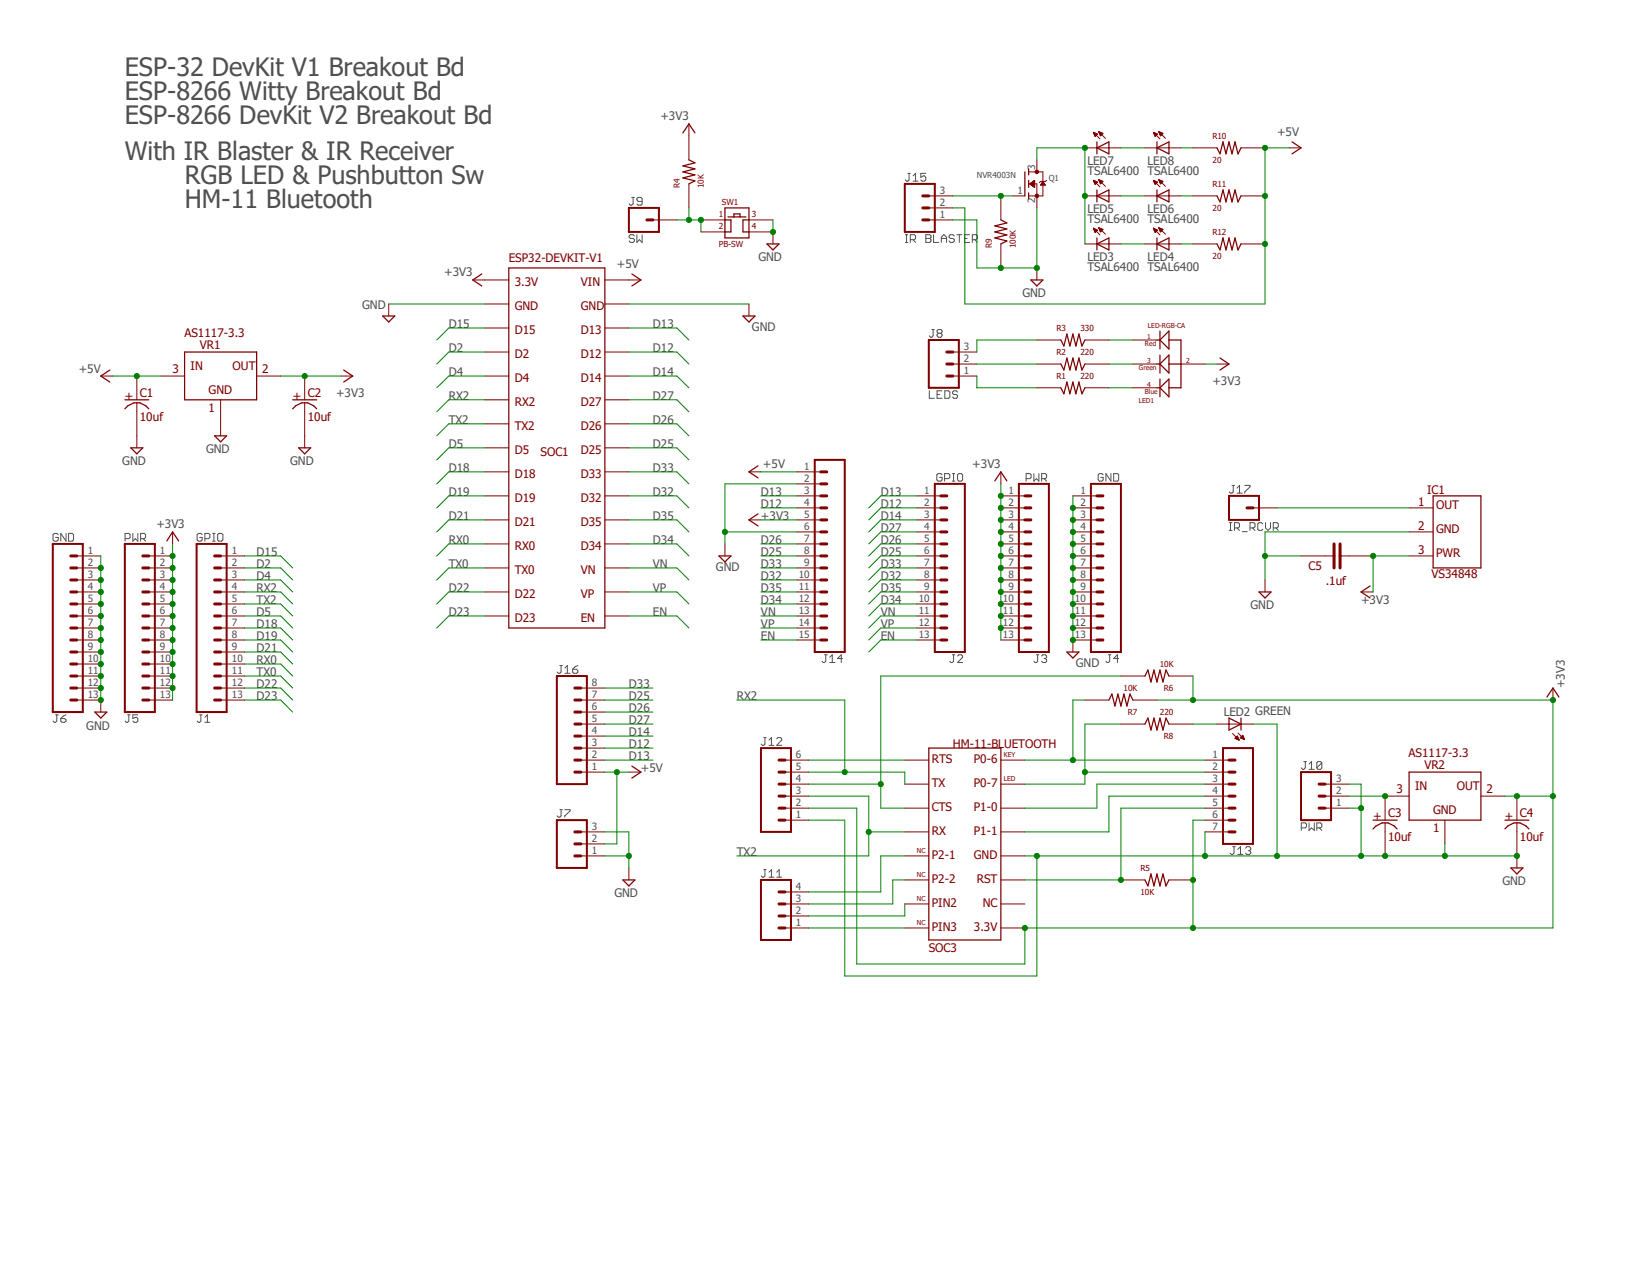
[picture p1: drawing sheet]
<svg xmlns="http://www.w3.org/2000/svg" width="279mm" height="216mm" viewBox="0 0 279 216" stroke-linecap="round" stroke-linejoin="round" font-family="sans-serif">
<defs><g id="words">
<g font-size="4.3" fill="#505050">
<text x="21.1" y="12.8">ESP-32 DevKit V1 Breakout Bd</text>
<text x="21.1" y="16.9">ESP-8266 Witty Breakout Bd</text>
<text x="21.1" y="21">ESP-8266 DevKit V2 Breakout Bd</text>
<text x="21.1" y="27.1">With IR Blaster &amp; IR Receiver</text>
<text x="31.3" y="31.1">RGB LED &amp; Pushbutton Sw</text>
<text x="31.3" y="35.2">HM-11 Bluetooth</text>
</g>
<g font-size="2" fill="#505050">
<text x="111.8" y="20.4">+3V3</text>
<text x="216.1" y="23">+5V</text>
<text x="184" y="29.6">TSAL6400 TSAL6400</text>
<text x="184" y="27.9">LED7</text>
<text x="194.2" y="27.9">LED8</text>
<text x="184" y="36">LED5</text>
<text x="194.2" y="36">LED6</text>
<text x="184" y="37.7">TSAL6400 TSAL6400</text>
<text x="75.2" y="46.8">+3V3</text>
<text x="104.4" y="45.3">+5V</text>
<text x="128.4" y="44.2">GND</text>
<text x="184" y="45.8">TSAL6400 TSAL6400</text>
<text x="184" y="44.1">LED3</text>
<text x="194.2" y="44.1">LED4</text>
<text x="61.3" y="52.4">GND</text>
<text x="173" y="50.3">GND</text>
<text x="75.9" y="55.5">D15</text>
<text x="75.9" y="59.6">D2</text>
<text x="110.5" y="59.6">D12</text>
<text x="110.5" y="55.5">D13</text>
<text x="127.3" y="56">GND</text>
<text x="13.3" y="63">+5V</text>
<text x="75.9" y="63.6">D4</text>
<text x="110.5" y="63.6">D14</text>
<text x="205.2" y="65.1">+3V3</text>
<text x="56.9" y="67.1">+3V3</text>
<text x="75.9" y="67.6">RX2</text>
<text x="75.9" y="71.7">TX2</text>
<text x="110.5" y="67.6">D27</text>
<text x="110.5" y="71.7">D26</text>
<text x="34.9" y="76.7">GND</text>
<text x="75.9" y="75.8">D5</text>
<text x="110.5" y="75.8">D25</text>
<text x="20.7" y="78.7">GND</text>
<text x="49.1" y="78.7">GND</text>
<text x="75.9" y="79.8">D18</text>
<text x="75.9" y="83.9">D19</text>
<text x="110.5" y="83.9">D32</text>
<text x="110.5" y="79.8">D33</text>
<text x="128.8" y="83.9">D13</text>
<text x="129.1" y="79.2">+5V</text>
<text x="149.1" y="83.9">D13</text>
<text x="164.5" y="79.2">+3V3</text>
<text x="26.5" y="89.4">+3V3</text>
<text x="75.9" y="88">D21</text>
<text x="110.5" y="88">D35</text>
<text x="128.8" y="88">+3V3</text>
<text x="128.8" y="85.9">D12</text>
<text x="149.1" y="85.9">D12</text>
<text x="149.1" y="88">D14</text>
<text x="149.1" y="90">D27</text>
<text x="43.4" y="94.1">D15</text>
<text x="75.9" y="92">RX0</text>
<text x="110.5" y="92">D34</text>
<text x="128.8" y="92">D26</text>
<text x="128.8" y="94.1">D25</text>
<text x="149.1" y="92">D26</text>
<text x="149.1" y="94.1">D25</text>
<text x="43.4" y="96.1">D2</text>
<text x="43.4" y="98.1">D4</text>
<text x="43.4" y="100.2">RX2</text>
<text x="75.9" y="96.1">TX0</text>
<text x="75.9" y="100.2">D22</text>
<text x="110.5" y="96.1">VN</text>
<text x="110.5" y="100.2">VP</text>
<text x="121.2" y="96.6">GND</text>
<text x="128.8" y="98.1">D32</text>
<text x="128.8" y="100.2">D35</text>
<text x="128.8" y="96.1">D33</text>
<text x="149.1" y="98.1">D32</text>
<text x="149.1" y="100.2">D35</text>
<text x="149.1" y="96.1">D33</text>
<text x="43.4" y="102.2">TX2</text>
<text x="43.4" y="104.2">D5</text>
<text x="43.4" y="106.3">D18</text>
<text x="75.9" y="104.2">D23</text>
<text x="110.5" y="104.2">EN</text>
<text x="128.8" y="102.2">D34</text>
<text x="128.8" y="104.2">VN</text>
<text x="128.8" y="106.3">VP</text>
<text x="149.1" y="102.2">D34</text>
<text x="149.1" y="104.2">VN</text>
<text x="149.1" y="106.3">VP</text>
<text x="211.6" y="103.1">GND</text>
<text x="230.3" y="102.2">+3V3</text>
<text x="43.4" y="108.3">D19</text>
<text x="43.4" y="110.3">D21</text>
<text x="43.4" y="112.4">RX0</text>
<text x="128.8" y="108.3">EN</text>
<text x="149.1" y="108.3">EN</text>
<text x="182.1" y="112.9">GND</text>
<text x="43.4" y="114.4">TX0</text>
<text x="43.4" y="116.4">D22</text>
<text x="43.4" y="118.4">D23</text>
<text x="106.4" y="118.4">D25</text>
<text x="106.4" y="116.4">D33</text>
<text x="124.7" y="118.4">RX2</text>
<text x="264.8" y="116.4" transform="rotate(-90 264.8 116.4)">+3V3</text>
<text x="14.6" y="123.4">GND</text>
<text x="106.4" y="124.5">D14</text>
<text x="106.4" y="122.5">D27</text>
<text x="106.4" y="120.5">D26</text>
<text x="207.1" y="121.1">LED2 GREEN</text>
<text x="106.4" y="126.6">D12</text>
<text x="106.4" y="128.6">D13</text>
<text x="108.5" y="130.6">+5V</text>
<text x="124.7" y="144.8">TX2</text>
<text x="254.3" y="149.8">GND</text>
<text x="104" y="151.8">GND</text>
</g>
<g font-size="2" fill="#800000">
<text x="86.1" y="44.3">ESP32-DEVKIT-V1</text>
<text x="87.1" y="48.4">3.3V</text>
<text x="87.1" y="52.5">GND</text>
<text x="98.3" y="48.4">VIN</text>
<text x="98.3" y="52.5">GND</text>
<text x="31.2" y="56.9">AS1117-3.3</text>
<text x="33.8" y="59">VR1</text>
<text x="87.1" y="56.5">D15</text>
<text x="98.3" y="56.5">D13</text>
<text x="29.2" y="63">3</text>
<text x="32.3" y="62.6">IN</text>
<text x="39.4" y="62.6">OUT</text>
<text x="44.4" y="63">2</text>
<text x="87.1" y="60.6">D2</text>
<text x="87.1" y="64.6">D4</text>
<text x="98.3" y="60.6">D12</text>
<text x="98.3" y="64.6">D14</text>
<text x="21.1" y="67.6">+</text>
<text x="23.7" y="67.2">C1</text>
<text x="23.7" y="71.2">10uf</text>
<text x="35.3" y="69.7">1</text>
<text x="35.3" y="66.7">GND</text>
<text x="49.5" y="67.6">+</text>
<text x="52.1" y="67.2">C2</text>
<text x="52.1" y="71.2">10uf</text>
<text x="87.1" y="68.7">RX2</text>
<text x="98.3" y="68.7">D27</text>
<text x="87.1" y="72.7">TX2</text>
<text x="87.1" y="76.8">D5</text>
<text x="91.5" y="77.2">SOC1</text>
<text x="98.3" y="72.7">D26</text>
<text x="98.3" y="76.8">D25</text>
<text x="87.1" y="80.9">D18</text>
<text x="98.3" y="80.9">D33</text>
<text x="241.5" y="83.6">IC1</text>
<text x="87.1" y="84.9">D19</text>
<text x="87.1" y="89">D21</text>
<text x="98.3" y="84.9">D32</text>
<text x="98.3" y="89">D35</text>
<text x="240" y="85.7">1</text>
<text x="240" y="89.7">2</text>
<text x="243" y="86.2">OUT</text>
<text x="87.1" y="93">RX0</text>
<text x="98.3" y="93">D34</text>
<text x="240" y="93.8">3</text>
<text x="243" y="94.3">PWR</text>
<text x="243" y="90.3">GND</text>
<text x="87.1" y="97.1">TX0</text>
<text x="87.1" y="101.2">D22</text>
<text x="98.3" y="97.1">VN</text>
<text x="98.3" y="101.2">VP</text>
<text x="221.4" y="96.5">C5</text>
<text x="224.4" y="99.1">.1uf</text>
<text x="242.3" y="97.9">VS34848</text>
<text x="87.1" y="105.2">D23</text>
<text x="98.3" y="105.2">EN</text>
<text x="157.7" y="129.1">RTS</text>
<text x="161.2" y="126.6">HM-11-BLUETOOTH</text>
<text x="164.8" y="129.1">P0-6</text>
<text x="238.4" y="128">AS1117-3.3</text>
<text x="241" y="130">VR2</text>
<text x="157.7" y="133.2">TX</text>
<text x="157.7" y="137.2">CTS</text>
<text x="164.8" y="137.2">P1-0</text>
<text x="164.8" y="133.2">P0-7</text>
<text x="236.3" y="134.1">3</text>
<text x="239.5" y="133.7">IN</text>
<text x="242.5" y="137.8">GND</text>
<text x="246.5" y="133.7">OUT</text>
<text x="251.5" y="134.1">2</text>
<text x="157.7" y="141.3">RX</text>
<text x="164.8" y="141.3">P1-1</text>
<text x="232.4" y="138.8">+</text>
<text x="234.9" y="138.3">C3</text>
<text x="234.9" y="142.3">10uf</text>
<text x="242.5" y="140.8">1</text>
<text x="254.7" y="138.8">+</text>
<text x="257.2" y="138.3">C4</text>
<text x="257.2" y="142.3">10uf</text>
<text x="157.7" y="145.3">P2-1</text>
<text x="157.7" y="149.4">P2-2</text>
<text x="164.8" y="145.3">GND</text>
<text x="165.3" y="149.4">RST</text>
<text x="157.7" y="153.5">PIN2</text>
<text x="166.3" y="153.5">NC</text>
<text x="157.2" y="161.1">SOC3</text>
<text x="157.7" y="157.5">PIN3</text>
<text x="164.8" y="157.5">3.3V</text>
</g>
<g font-size="1.7" fill="#505050">
<text x="175.2" y="28.8" transform="rotate(-90 175.2 28.8)">3</text>
<text x="159" y="34.9">2</text>
<text x="159" y="32.9">3</text>
<text x="172.2" y="32.9">1</text>
<text x="175.2" y="34.4" transform="rotate(-90 175.2 34.4)">2</text>
<text x="159" y="36.9">1</text>
<text x="163.1" y="59.3">3</text>
<text x="163.1" y="63.3">1</text>
<text x="163.1" y="61.3">2</text>
<text x="136.1" y="79.6">1</text>
<text x="136.1" y="81.6">2</text>
<text x="136.1" y="83.6">3</text>
<text x="156.4" y="83.6">1</text>
<text x="170.6" y="83.6">1</text>
<text x="182.8" y="83.6">1</text>
<text x="136.1" y="85.7">4</text>
<text x="136.1" y="87.7">5</text>
<text x="136.1" y="89.7">6</text>
<text x="156.4" y="85.7">2</text>
<text x="156.4" y="87.7">3</text>
<text x="156.4" y="89.7">4</text>
<text x="170.6" y="85.7">2</text>
<text x="170.6" y="87.7">3</text>
<text x="170.6" y="89.7">4</text>
<text x="182.8" y="85.7">2</text>
<text x="182.8" y="87.7">3</text>
<text x="182.8" y="89.7">4</text>
<text x="14.9" y="93.8">1</text>
<text x="14.9" y="95.8">2</text>
<text x="27.1" y="93.8">1</text>
<text x="27.1" y="95.8">2</text>
<text x="39.2" y="93.8">1</text>
<text x="39.2" y="95.8">2</text>
<text x="136.1" y="91.7">7</text>
<text x="136.1" y="93.8">8</text>
<text x="136.1" y="95.8">9</text>
<text x="156.4" y="91.7">5</text>
<text x="156.4" y="93.8">6</text>
<text x="156.4" y="95.8">7</text>
<text x="170.6" y="91.7">5</text>
<text x="170.6" y="93.8">6</text>
<text x="170.6" y="95.8">7</text>
<text x="182.8" y="91.7">5</text>
<text x="182.8" y="93.8">6</text>
<text x="182.8" y="95.8">7</text>
<text x="14.9" y="97.8">3</text>
<text x="14.9" y="99.9">4</text>
<text x="14.9" y="101.9">5</text>
<text x="27.1" y="97.8">3</text>
<text x="27.1" y="99.9">4</text>
<text x="27.1" y="101.9">5</text>
<text x="39.2" y="97.8">3</text>
<text x="39.2" y="99.9">4</text>
<text x="39.2" y="101.9">5</text>
<text x="135.2" y="97.8">10</text>
<text x="135.2" y="99.9">11</text>
<text x="135.2" y="101.9">12</text>
<text x="155.5" y="101.9">10</text>
<text x="156.4" y="97.8">8</text>
<text x="156.4" y="99.9">9</text>
<text x="169.7" y="101.9">10</text>
<text x="170.6" y="97.8">8</text>
<text x="170.6" y="99.9">9</text>
<text x="181.9" y="101.9">10</text>
<text x="182.8" y="97.8">8</text>
<text x="182.8" y="99.9">9</text>
<text x="14.9" y="103.9">6</text>
<text x="14.9" y="106">7</text>
<text x="14.9" y="108">8</text>
<text x="27.1" y="103.9">6</text>
<text x="27.1" y="106">7</text>
<text x="27.1" y="108">8</text>
<text x="39.2" y="103.9">6</text>
<text x="39.2" y="106">7</text>
<text x="39.2" y="108">8</text>
<text x="135.2" y="103.9">13</text>
<text x="135.2" y="106">14</text>
<text x="135.2" y="108">15</text>
<text x="155.5" y="103.9">11</text>
<text x="155.5" y="106">12</text>
<text x="155.5" y="108">13</text>
<text x="169.7" y="103.9">11</text>
<text x="169.7" y="106">12</text>
<text x="169.7" y="108">13</text>
<text x="181.9" y="103.9">11</text>
<text x="181.9" y="106">12</text>
<text x="181.9" y="108">13</text>
<text x="14.9" y="110">9</text>
<text x="14.9" y="112.1">10</text>
<text x="27.1" y="110">9</text>
<text x="27.1" y="112.1">10</text>
<text x="39.2" y="110">9</text>
<text x="39.2" y="112.1">10</text>
<text x="14.9" y="114.1">11</text>
<text x="14.9" y="116.1">12</text>
<text x="14.9" y="118.2">13</text>
<text x="27.1" y="114.1">11</text>
<text x="27.1" y="116.1">12</text>
<text x="27.1" y="118.2">13</text>
<text x="39.2" y="114.1">11</text>
<text x="39.2" y="116.1">12</text>
<text x="39.2" y="118.2">13</text>
<text x="100.2" y="118.2">7</text>
<text x="100.2" y="116.1">8</text>
<text x="100.2" y="124.2">4</text>
<text x="100.2" y="122.2">5</text>
<text x="100.2" y="120.2">6</text>
<text x="100.2" y="130.3">1</text>
<text x="100.2" y="128.3">2</text>
<text x="100.2" y="126.3">3</text>
<text x="134.7" y="130.3">5</text>
<text x="134.7" y="128.3">6</text>
<text x="205.2" y="128.3">1</text>
<text x="205.2" y="130.3">2</text>
<text x="134.7" y="136.4">2</text>
<text x="134.7" y="134.4">3</text>
<text x="134.7" y="132.4">4</text>
<text x="205.2" y="132.4">3</text>
<text x="205.2" y="134.4">4</text>
<text x="205.2" y="136.4">5</text>
<text x="226.1" y="136.4">1</text>
<text x="226.1" y="134.4">2</text>
<text x="226.1" y="132.4">3</text>
<text x="100.2" y="142.5">2</text>
<text x="100.2" y="140.5">3</text>
<text x="134.7" y="138.5">1</text>
<text x="205.2" y="138.5">6</text>
<text x="205.2" y="140.5">7</text>
<text x="100.2" y="144.6">1</text>
<text x="134.7" y="154.7">2</text>
<text x="134.7" y="152.7">3</text>
<text x="134.7" y="150.7">4</text>
<text x="134.7" y="156.8">1</text>
</g>
<g font-size="1.4" fill="#800000">
<text x="205.2" y="23.5">R10</text>
<text x="205.2" y="27.6">20</text>
<text x="115.1" y="31.9" transform="rotate(-90 115.1 31.9)">R4</text>
<text x="119.1" y="31.9" transform="rotate(-90 119.1 31.9)">10K</text>
<text x="122.2" y="34.7">SW1</text>
<text x="205.2" y="31.6">R11</text>
<text x="205.2" y="35.7">20</text>
<text x="121.7" y="41.8">PB-SW</text>
<text x="121.7" y="36.7">1</text>
<text x="121.7" y="38.7">2</text>
<text x="127.3" y="36.7">3</text>
<text x="127.3" y="38.7">4</text>
<text x="205.2" y="39.8">R12</text>
<text x="167.8" y="42" transform="rotate(-90 167.8 42)">R9</text>
<text x="171.9" y="42" transform="rotate(-90 171.9 42)">100K</text>
<text x="205.2" y="43.8">20</text>
<text x="178.8" y="56">R3</text>
<text x="182.8" y="56">330</text>
<text x="178.8" y="64.1">R1</text>
<text x="178.8" y="60.1">R2</text>
<text x="182.8" y="64.1">220</text>
<text x="182.8" y="60.1">220</text>
<text x="196.3" y="112.9">10K</text>
<text x="190.2" y="116.9">10K</text>
<text x="197" y="116.9">R6</text>
<text x="190.9" y="121">R7</text>
<text x="196.3" y="121">220</text>
<text x="197" y="125.1">R8</text>
<text x="193" y="147.4">R5</text>
<text x="193" y="151.4">10K</text>
</g>
<g font-size="1.4" fill="#505050">
<text x="165.3" y="30.1">NVR4003N</text>
<text x="177.5" y="30.6">Q1</text>
</g>
<g font-size="1.1" fill="#800000">
<text x="193.8" y="58.5">Red</text>
<text x="194.1" y="57.3">1</text>
<text x="194.3" y="55.5">LED-RGB-CA</text>
<text x="192.7" y="62.6">Green</text>
<text x="194.1" y="61.4">3</text>
<text x="194.1" y="65.4">4</text>
<text x="200.8" y="61.4">2</text>
<text x="192.7" y="68.2">LED1</text>
<text x="193.8" y="66.7">Blue</text>
<text x="169.9" y="128.1">KEY</text>
<text x="169.9" y="132.2">LED</text>
<text x="155.2" y="144.3">NC</text>
<text x="155.2" y="148.4">NC</text>
<text x="155.2" y="152.4">NC</text>
<text x="155.2" y="156.5">NC</text>
</g>
</g></defs>
<path d="M8.4 8.4l257 156.9M265.4 8.4l-257 156.9" fill="none" stroke="#fff" stroke-width=".17"/>
<g fill="none" stroke="#505050" stroke-width=".17">
<path d="M106.9 33.4h.5M107.1 33.4v1.1l-.2 .2h-.2l-.2-.2M107.4 39.9l-.3-.2h-.4l-.2 .2v.2l.2 .2h.4l.3 .3v.2l-.3 .2h-.4l-.2-.2M107.8 39.7v1.3l.4-.4 .5 .4v-1.3M108.7 34.1h-.7l-.2-.3v-.2l.2-.2h.5l.2 .2v.9l-.2 .2h-.5l-.2-.2M153.2 39.7h.4M153.4 39.7v1.3M153.6 29.3h.5M153.8 29.3v1.1l-.2 .2h-.2l-.2-.2M154.5 29.8l.4-.5v1.3M154.5 30.6h.9M156.7 39.7h.7l.2 .2v.2l-.2 .2 .2 .3v.2l-.2 .2h-.7z"/>
<path d="M156.7 29.3h-.9v.7l.5-.2h.2l.2 .2v.4l-.2 .2h-.5l-.2-.2M158 39.7v1.3h.9M161.5 39.9l-.3-.2h-.4l-.2 .2v.2l.2 .2h.4l.3 .3v.2l-.3 .2h-.4l-.2-.2M161.9 39.7h.9M162.3 39.7v1.3M164.1 39.7h-.9v1.3h.9M153.2 41h.4M154.1 40.6h.6l.2-.3v-.4l-.2-.2h-.6v1.3M154.5 40.6l.4 .4M156.7 40.3h.7M157.7 55.8h.4M157.9 55.8v1l-.2 .3h-.2l-.2-.3"/>
<path d="M158.8 56.4l-.2-.2v-.2l.2-.2h.4l.2 .2v.2l-.2 .2M158.8 56.4l-.2 .2v.2l.2 .3h.4l.2-.3v-.2l-.2-.2M158.8 56.4h.4M159.3 40.3h.9M159.3 41v-.9l.4-.4 .5 .4v.9M163.2 40.3h.5M164.5 40.6h.7l.2-.3v-.4l-.2-.2h-.7v1.3M165 40.6l.4 .4M157.3 66.1v1.3h.8M158.6 66.8h.4M159.4 66.1h-.8v1.3h.8M159.9 66.1h.6l.2 .2v.9l-.2 .2h-.6z"/>
<path d="M162.1 66.3l-.3-.2h-.4l-.2 .2v.2l.2 .3h.4l.3 .2v.2l-.3 .2h-.4l-.2-.2M9.9 90.5l-.3-.2h-.4l-.2 .2v.9l.2 .2h.4l.3-.2v-.5h-.5M11.2 90.3v1.3l-.9-1.3v1.3M11.6 90.3h.6l.2 .2v.9l-.2 .2h-.6zM21.2 91.1h.6l.2-.2v-.4l-.2-.2h-.6v1.3M22.5 90.3v1.3l.4-.5 .4 .5v-1.3M23.8 91.1h.6l.2-.2v-.4l-.2-.2h-.6v1.3M24.2 91.1l.4 .5M34.2 90.5l-.2-.2h-.4l-.2 .2v.9l.2 .2h.4l.2-.2v-.5h-.4M34.7 91.1h.6l.2-.2v-.4l-.2-.2h-.6v1.3M36 90.3h.4M36 91.6h.4"/>
<path d="M36.2 90.3v1.3M37 90.3h.5l.2 .2v.9l-.2 .2h-.5l-.2-.2v-.9zM159.4 80.3l-.2-.2h-.5l-.2 .2v.9l.2 .2h.5l.2-.2v-.4h-.4M159.9 81h.6l.2-.2v-.5l-.2-.2h-.6v1.3M161.2 80.1h.4M161.2 81.4h.4M161.4 80.1v1.3M162.1 80.3l.2-.2h.4l.2 .2v.9l-.2 .2h-.4l-.2-.2zM173.7 81h.6l.2-.2v-.5l-.2-.2h-.6v1.3M175 80.1v1.3l.4-.4 .4 .4v-1.3M176.3 81h.6l.2-.2v-.5l-.2-.2h-.6v1.3M176.7 81l.4 .4"/>
<path d="M186.7 80.3l-.2-.2h-.4l-.3 .2v.9l.3 .2h.4l.2-.2v-.4h-.4M188 80.1v1.3l-.8-1.3v1.3M188.5 80.1h.6l.2 .2v.9l-.2 .2h-.6zM208 89.7h.5M208 88.4h.5M208.2 88.4v1.3M208.5 82.1h.4M208.7 82.1v1.1l-.2 .2h-.3l-.2-.2M208.9 89.3h.6l.3-.2v-.5l-.3-.2h-.6v1.3M209.3 82.6l.5-.5v1.3M209.3 89.3l.5 .4M209.3 83.4h.9"/>
<path d="M210.2 90h.9M210.7 82.1h.8v.3l-.8 .8v.2M211.5 89.3h.7l.2-.2v-.5l-.2-.2h-.7v1.3M212 89.3l.4 .4M213.7 88.6l-.2-.2h-.4l-.2 .2v.9l.2 .2h.4l.2-.2M214.2 88.4v.9l.4 .4 .4-.4v-.9M215.5 89.3h.6l.2-.2v-.5l-.2-.2h-.6v1.3M215.9 89.3l.4 .4M94.7 112.6h.5M95 112.6v1.1l-.3 .2h-.2l-.2-.2M95.6 113.9h.9M95.6 113l.4-.4v1.3"/>
<path d="M96.9 113.2h.7l.2 .3v.2l-.2 .2h-.5l-.2-.2zM97.8 112.6l-.5 .2-.4 .4M139.5 110.8h.5M139.7 110.8v1.1l-.2 .2h-.2l-.2-.2M140.4 112.1h.9M140.4 111.2l.4-.4v1.3M142.6 111.4h-.9l.7-.6v1.3M161.2 110.8h.4M161.4 110.8v1.1l-.2 .2h-.2l-.3-.2M162.1 111l.2-.2h.4l.2 .2v.2l-.8 .9h.8M175.4 110.8h.4M175.6 110.8v1.1l-.2 .2h-.2l-.2-.2"/>
<path d="M176.3 111l.2-.2h.4l.2 .2v.2l-.2 .2M176.7 111.4h.2M176.9 111.4l.2 .2v.3l-.2 .2h-.4l-.2-.2M187.6 110.8h.4M187.8 110.8v1.1l-.2 .2h-.2l-.2-.2M189.3 111.4h-.8l.6-.6v1.3M9.4 120.9h.5M9.6 120.9v1.1l-.2 .2h-.2l-.2-.2M10.3 121.6h.6l.3 .2v.2l-.3 .2h-.4l-.2-.2zM11.2 120.9l-.5 .3-.4 .4M21.6 120.9h.4M21.8 120.9v1.1l-.2 .2h-.2l-.2-.2"/>
<path d="M23.3 120.9h-.8v.7l.4-.2h.2l.2 .2v.4l-.2 .2h-.4l-.2-.2M33.8 120.9h.4M34 120.9v1.1l-.2 .2h-.2l-.2-.2M34.7 122.2h.8M34.7 121.4l.4-.5v1.3M94.7 137h.5M95 137v1l-.3 .3h-.2l-.2-.3M95.6 137h.9v.2l-.9 .8v.3M129.2 124.8h.5M129.5 124.8v1.1l-.3 .2h-.2l-.2-.2M130.1 125.2l.5-.4v1.3M130.1 126.1h.9"/>
<path d="M131.4 125l.3-.2h.4l.2 .2v.2l-.9 .9h.9M220.6 128.9h.5M220.9 128.9v1l-.3 .3h-.2l-.2-.3M221.5 139.2v1.3l.5-.4 .4 .4v-1.3M221.5 130.2h.9M221.5 129.3l.5-.4v1.3M223.7 129.1l-.2-.2h-.4l-.3 .2v.8M223.7 129.1v.8l-.2 .3h-.4l-.3-.3M223.7 129.1l-.9 .8M129.2 147.2h.5M129.5 147.2v1l-.3 .2h-.2l-.2-.2M130.1 148.4h.9"/>
<path d="M130.1 147.6l.5-.4v1.2M131.4 148.4h.9M131.4 147.6l.5-.4v1.2M208.6 143.3h.4M208.8 143.3v1.1l-.2 .2h-.2l-.2-.2M209.5 144.6h.9M209.5 143.7l.4-.4v1.3M210.8 143.5l.2-.2h.5l.2 .2v.2l-.2 .2M211.2 143.9h.3M211.5 143.9l.2 .2v.3l-.2 .2h-.5l-.2-.2M220.2 140.1h.7l.2-.2v-.5l-.2-.2h-.7v1.3M222.8 140.1h.7l.2-.2v-.5l-.2-.2h-.7v1.3"/>
<path d="M223.3 140.1l.4 .4"/>
</g>
<g fill="none" stroke="#800000" stroke-width=".17">
<path d="M110.5 37.2h4.1M116.6 21v6.1M116.6 31.1v4.1M118.6 37.2h4.1M118.6 39.2h4.1M126.7 37.2h4.1M126.7 39.2h4.1v2.1M169.4 33.1v4.1M174.1 29.1h2.4v4h-2.4M174.1 31.1h1.4v2M177.1 30.5l-.2 .2h-.8l-.2 .2M183.6 33.1h6.1"/>
<path d="M183.6 25h6.1M185 38.6l1.1 1.2M185 38.7h.2M185 38.7h.1M185 38.6l.7 .3M185 38.6l.3 .7M185 30.5l1.1 1.1M185 30.6h.1M185 30.5l.7 .3-.4 .4zM185 22.4l1.1 1.1M185 22.4h.2M185 22.4l.7 .3"/>
<path d="M185 22.4l.3 .7 .4-.4M185.1 38.8h.2M185.1 30.6h.3M185.1 30.6h.2M185.1 22.6h.4M185.1 22.5h.2M185.1 38.9h.5M185.1 38.8h.4M185.1 30.7h.4M185.1 22.6h.5M185.2 38.9h.5M185.2 30.9h.5"/>
<path d="M185.2 30.8h.5M185.2 22.7h.5M185.2 39.1h.4M185.2 39h.5M185.2 31h.4M185.2 30.9h.4M185.2 22.8h.4M185.3 39.2h.2M185.3 39.1h.2M185.3 31h.2M185.3 22.9h.2M185.3 39.2h.1"/>
<path d="M185.3 31.1h.2M185.3 31.2h.1M185.3 23.1h.1M185.3 23h.1M185.3 39.3h.1M185.7 38.9l-.4 .4M185.9 38.5l1.2 1.1M185.9 38.5l.7 .3M185.9 38.5l.3 .7 .4-.4M185.9 30.4l1.2 1.1M185.9 30.4l.7 .3-.4 .4zM185.9 30.4h.1"/>
<path d="M185.9 22.3l1.2 1.1M185.9 22.3l.7 .3-.4 .4zM186 38.7h.2M186 38.6h.1M186 30.5h.1M186 22.4h.2M186 22.3h.1M186 38.7h.4M186 30.6h.4M186 30.6h.3M186 22.5h.5M186 22.4h.3"/>
<path d="M186.1 38.8h.5M186.1 38.8h.4M186.1 30.6h.5M186.1 22.6h.5M186.1 38.9h.5M186.1 30.8h.5M186.1 30.7h.5M186.1 22.7h.5M186.1 39h.4M186.1 38.9h.4M186.1 30.9h.3M186.1 30.9h.4"/>
<path d="M186.1 22.7h.4M186.2 39.1h.2M186.2 31h.2M186.2 22.9h.2M186.2 22.8h.2M186.2 39.2h.1M186.2 31.1h.1M186.2 31h.1M186.2 22.9h.1M193.8 33.1h6.1M193.8 25h6.1M195.2 38.7h.2"/>
<path d="M195.2 38.7h.1M195.2 38.6l1.1 1.2M195.2 38.6l.7 .3M195.2 38.6l.3 .7M195.2 30.6h.1M195.2 30.5l1.1 1.1M195.2 30.5l.7 .3-.4 .4zM195.2 22.4h.1M195.2 22.4l1.1 1.1M195.2 22.4l.7 .3M195.2 22.4l.3 .7 .4-.4M195.2 38.8h.3"/>
<path d="M195.2 30.6h.3M195.2 30.6h.2M195.2 22.6h.4M195.2 22.5h.3M195.3 38.9h.5M195.3 38.8h.4M195.3 30.8h.5M195.3 30.7h.4M195.3 22.6h.4M195.3 39h.5M195.3 38.9h.6M195.3 30.9h.5"/>
<path d="M195.3 22.7h.5M195.3 22.7h.6M195.4 39.1h.3M195.4 31h.3M195.4 30.9h.4M195.4 22.9h.3M195.4 22.8h.3M195.4 39.2h.2M195.5 39.2h.1M195.5 31.1h.1M195.5 31.2h.1M195.5 23.1h.1"/>
<path d="M195.5 23h.1M195.5 39.3h.1M195.9 38.9l-.4 .4M196.1 38.5l1.1 1.1M196.1 38.5l.7 .3M196.1 38.5l.3 .7 .4-.4M196.1 30.4h.1M196.1 30.4l1.1 1.1M196.1 30.4l.7 .3-.4 .4zM196.1 22.3l1.1 1.1M196.1 22.3l.7 .3-.4 .4zM196.1 38.7h.3"/>
<path d="M196.1 38.6h.1M196.1 30.5h.2M196.1 22.4h.2M196.1 22.3h.1M196.2 38.7h.3M196.2 30.6h.4M196.2 30.6h.2M196.2 22.5h.4M196.2 22.4h.3M196.2 38.8h.6M196.2 38.8h.5M196.2 30.7h.6"/>
<path d="M196.2 30.6h.5M196.2 22.6h.6M196.3 38.9h.4M196.3 30.8h.4M196.3 22.7h.4M196.3 22.6h.5M196.3 39h.3M196.3 30.9h.3M196.3 30.9h.4M196.3 22.8h.3M196.3 22.7h.3M196.3 39.1h.2"/>
<path d="M196.3 39.1h.3M196.3 31h.3M196.3 22.9h.2M196.4 39.2h.1M196.4 31.1h.1M196.4 31h.1M196.4 22.9h.1M65.8 51.4v2.1M80 47.4h6.1M82 51.4h4.1M82 55.5h4.1M82 59.6h4.1"/>
<path d="M102.4 47.4h6.1M102.4 51.4h4M102.4 55.5h4M102.4 59.6h4M126.7 51.4v2.1M161.2 59.6h4.1M169.4 41.3v4M175.5 57.5h4M183.6 57.5h4.1M183.6 41.3h6.1M191.7 57.5h4.1M193.8 41.3h6.1"/>
<path d="M17.1 63.6h2M23.2 63.6v4M23.2 68.2v7.6M27.2 63.6h4M37.3 67.6v6.1M43.4 63.6h4.1M51.6 63.6v4M51.6 68.2v7.6M57.7 63.6h2M82 63.6h4.1M82 67.6h4.1M82 71.7h4.1"/>
<path d="M82 75.8h4.1M82 79.8h4.1M102.4 63.6h4M102.4 67.6h4M102.4 71.7h4M102.4 75.8h4M102.4 79.8h4M161.2 63.6h4.1M161.2 61.6h4.1M169.4 79.8v2.1M175.5 61.6h4M175.5 65.6h4"/>
<path d="M183.6 61.6h4.1M183.6 65.6h4.1M191.7 61.6h4.1M191.7 65.6h4.1M199.9 61.6h4M206 61.6h2M13 96.1h4.1M13 94.1h4.1M13 98.1h4.1M25.2 96.1h4M25.2 94.1h4M25.2 98.1h4"/>
<path d="M29.2 90v2M37.3 96.1h4.1M37.3 94.1h4.1M37.3 98.1h4.1M82 83.9h4.1M82 88h4.1M82 92h4.1M82 96.1h4.1M102.4 83.9h4M102.4 88h4M102.4 92h4M102.4 96.1h4"/>
<path d="M155.2 83.9h4M155.2 88h4M155.2 92h4M155.2 96.1h4M155.2 94.1h4M155.2 98.1h4M155.2 85.9h4M155.2 90h4M169.4 83.9h4M169.4 88h4M169.4 92h4M169.4 96.1h4"/>
<path d="M169.4 94.1h4M169.4 98.1h4M169.4 85.9h4M169.4 90h4M181.6 83.9h4M181.6 88h4M181.6 92h4M181.6 96.1h4M181.6 94.1h4M181.6 98.1h4M181.6 85.9h4M181.6 90h4"/>
<path d="M13 100.2h4.1M13 104.2h4.1M13 102.2h4.1M13 106.3h4.1M13 108.3h4.1M13 110.3h4.1M13 112.4h4.1M13 114.4h4.1M13 116.4h4.1M13 118.4h4.1v2.1M25.2 100.2h4M25.2 104.2h4"/>
<path d="M25.2 102.2h4M25.2 106.3h4M25.2 108.3h4M25.2 110.3h4M25.2 112.4h4M25.2 114.4h4M25.2 116.4h4M25.2 118.4h4M37.3 100.2h4.1M37.3 104.2h4.1M37.3 102.2h4.1M37.3 106.3h4.1"/>
<path d="M37.3 108.3h4.1M37.3 110.3h4.1M37.3 112.4h4.1M37.3 114.4h4.1M37.3 116.4h4.1M37.3 118.4h4.1M82 100.2h4.1M82 104.2h4.1M102.4 100.2h4M102.4 104.2h4M155.2 100.2h4M155.2 104.2h4"/>
<path d="M155.2 102.2h4M155.2 106.3h4M155.2 108.3h4M169.4 100.2h4M169.4 104.2h4M169.4 102.2h4M169.4 106.3h4M169.4 108.3h4M181.6 100.2h4M181.6 104.2h4M181.6 102.2h4M181.6 106.3h4"/>
<path d="M183.6 118.4h4.1M185.6 108.3h-4v2M189.7 114.4h4.1M191.7 118.4h4.1M197.8 114.4h4.1M132.8 128.6h4.1M132.8 132.7h4.1M132.8 136.7h4.1M132.8 134.7h4.1M132.8 138.8h4.1M132.8 130.6h4.1M153.1 128.6h4.1"/>
<path d="M153.1 132.7h4.1M153.1 136.7h4.1M169.4 128.6h4M169.4 132.7h4M169.4 136.7h4M189.7 122.5h4.1M197.8 122.5h4.1M203.9 128.6h4.1M203.9 132.7h4.1M203.9 136.7h4.1M203.9 134.7h4.1M203.9 138.8h4.1"/>
<path d="M203.9 130.6h4.1M206 122.5h6M208.6 124.1l1.1 1.1M209 124.9l.7 .3M209 124.9h.5M209.1 125h.5M209.1 124.8h.4M209.2 125.1h.4M209.2 124.7h.3M209.3 124.7h.2M209.3 124.6h.1M209.4 124.5l-.4 .4"/>
<path d="M209.4 124.5l.3 .7M209.4 125.1h.2M209.4 124.5h.1M209.5 124l1.1 1.1M209.5 125.2h.2M209.6 125.2h.1M209.9 124.8h.6M210 124.8h.5M210 124.7h.4M210.1 124.7h.3M210.1 124.9h.4M210.1 124.6h.3"/>
<path d="M210.2 124.5h.2M210.2 125h.4M210.3 124.5h.1M210.3 124.4l.3 .7-.7-.3zM210.4 125.1h.2M210.5 125.1h.1M224.2 132.7h4.1M224.2 136.7h4.1M224.2 134.7h4.1M234.4 139.2v5.6M238.5 134.7h-4.1v4.1M244.5 138.8v4"/>
<path d="M250.6 134.7h4.1M256.7 134.7v4.1M256.7 139.2v5.6M132.8 153h4.1M132.8 157h4.1M132.8 155h4.1M132.8 150.9h4.1M153.1 140.8h4.1M153.1 144.8h4.1M153.1 148.9h4.1M153.1 153h4.1M153.1 157h4.1"/>
<path d="M169.4 140.8h4M169.4 144.8h4M169.4 148.9h4M169.4 153h4M169.4 157h4M189.7 148.9h4.1M197.8 148.9h4.1M203.9 140.8h4.1"/>
</g>
<g fill="none" stroke="#800000" stroke-width=".21">
<path d="M115.6 22.5l1-1.5 1 1.5M116.6 27.1l1 .5-2 .5 2 .5-2 .5 2 .5-2 .5 2 .5-1 .5M122.7 35.2h4v5.1h-4zM122.7 37.2h1v2h-1M123.2 36.7h3M124.2 36.7v-.5h1v.5M126.7 37.2h-1v2h1M169.4 37.2l1 .5-2 .5 2 .5-2 .5 2 .6-2 .5 2 .5-1 .5M173.4 29.1v4M174.1 28.6v1M174.1 30.5v1.2M174.1 32.6v1.1"/>
<path d="M185.6 24v2M185.6 32.1v2.1M185.6 25l2.1-1v2zM185.6 33.1l2.1-1v2.1zM195.8 25l2-1v2zM195.8 33.1l2-1v2.1zM195.8 24v2M195.8 32.1v2.1M31.2 59.6h12.2v8h-12.2zM64.8 53.5h2l-1 1zM81.5 46.4l-1.5 1 1.5 1M86.1 45.3h16.3v61h-16.3z"/>
<path d="M106.9 46.4l1.6 1-1.6 1M125.7 53.5h2.1l-1.1 1zM129.8 41.3h2l-1 1zM179.5 57.5l.5 1 .6-2 .5 2 .5-2 .5 2 .5-2 .5 2 .5-1M185.6 41.3l2.1-1v2zM185.6 40.3v2M195.8 41.3l2-1v2zM195.8 57.5h.5M195.8 40.3v2M196.3 56v3.1M197.8 56v3.1l-1.5-1.6zM197.8 57.5h2.1v8.1h-2.1"/>
<path d="M18.6 62.6l-1.5 1 1.5 1M21.1 67.6h4.1M21.1 69.2a2.47 2.47 0 0 1 4.1 0M22.1 75.8h2.1l-1 1zM36.3 73.7h2.1l-1.1 1.1zM49.5 67.6h4.1M49.5 69.2a2.47 2.47 0 0 1 4.1 0M50.5 75.8h2.1l-1 1zM58.2 62.6l1.5 1-1.5 1M179.5 65.6l.5 1 .6-2 .5 2 .5-2 .5 2 .5-2 .5 2 .5-1M179.5 61.6l.5 1 .6-2 .5 2 .5-2 .5 2 .5-2 .5 2 .5-1M195.8 61.6h.5"/>
<path d="M195.8 65.6h.5M196.3 61.6l1.5-1.5v3zM196.3 65.6l1.5-1.5v3zM196.3 60.1v3M196.3 64.1v3M197.8 61.6h2.1M206.5 60.6l1.5 1-1.5 1M28.2 91.5l1-1.5 1 1.5M168.4 81.4l1-1.6 1 1.6M180.6 110.3h2l-1 1zM187.7 118.4l.5-1 .5 2.1 .5-2.1 .5 2.1 .5-2.1 .5 2.1 .5-2.1 .5 1M193.8 114.4l.5-1 .5 2 .5-2 .5 2 .5-2 .5 2 .5-2 .5 1"/>
<path d="M16 120.5h2.1l-1 1zM157.2 126.6h12.2v32.4h-12.2zM193.8 122.5l.5-1 .5 2 .5-2 .5 2 .5-2 .5 2 .5-2 .5 1M208 121.5l2 1-2 1zM210 121.5v2M232.4 138.8h4M238.5 130.6h12.1v8.2h-12.1zM254.7 138.8h4M193.8 148.9l.5 1 .5-2 .5 2 .5-2 .5 2 .5-2 .5 2 .5-1M232.4 140.3a2.47 2.47 0 0 1 4 0M254.7 140.3a2.47 2.47 0 0 1 4 0"/>
</g>
<path d="M106.4 35.2h5.1v4h-5.1zM157.2 57.5h5.1v8.1h-5.1zM8.9 92h5.1v28.5h-5.1zM21.1 92h5.1v28.5h-5.1zM33.3 92h5.1v28.5h-5.1zM158.2 81.9h5.1v28.4h-5.1zM172.4 81.9h5.1v28.4h-5.1zM184.6 81.9h5.1v28.4h-5.1zM128.8 126.6h5.1v14.2h-5.1zM207 126.6h5v16.2h-5zM220.2 130.6h5.1v8.2h-5.1zM128.8 148.9h5.1v10.1h-5.1z" fill="none" stroke="#800000" stroke-width=".34"/>
<g fill="none" stroke="#800000" stroke-width=".51">
<path d="M109.5 37.2h1M160.2 59.6h1M160.2 61.6h1M160.2 63.6h1M12 98.1h1M12 96.1h1M12 94.1h1M24.2 98.1h1M24.2 96.1h1M24.2 94.1h1M36.3 98.1h1M36.3 96.1h1"/>
<path d="M36.3 94.1h1M159.2 98.1h1M159.2 96.1h1M159.2 94.1h1M159.2 88h1M159.2 85.9h1M159.2 83.9h1M159.2 92h1M159.2 90h1M173.4 98.1h1.1M173.4 96.1h1.1M173.4 94.1h1.1"/>
<path d="M173.4 88h1.1M173.4 85.9h1.1M173.4 83.9h1.1M173.4 92h1.1M173.4 90h1.1M185.6 98.1h1M185.6 96.1h1M185.6 94.1h1M185.6 88h1M185.6 85.9h1M185.6 83.9h1M185.6 92h1"/>
<path d="M185.6 90h1M12 102.2h1M12 100.2h1M12 104.2h1M12 106.3h1M12 108.3h1M12 110.3h1M12 112.4h1M12 114.4h1M12 116.4h1M12 118.4h1M24.2 102.2h1"/>
<path d="M24.2 100.2h1M24.2 104.2h1M24.2 106.3h1M24.2 108.3h1M24.2 110.3h1M24.2 112.4h1M24.2 114.4h1M24.2 116.4h1M24.2 118.4h1M36.3 102.2h1M36.3 100.2h1M36.3 104.2h1"/>
<path d="M36.3 106.3h1M36.3 108.3h1M36.3 110.3h1M36.3 112.4h1M36.3 114.4h1M36.3 116.4h1M36.3 118.4h1M159.2 102.2h1M159.2 100.2h1M159.2 104.2h1M159.2 106.3h1M159.2 108.3h1"/>
<path d="M173.4 102.2h1.1M173.4 100.2h1.1M173.4 104.2h1.1M173.4 106.3h1.1M173.4 108.3h1.1M185.6 102.2h1M185.6 100.2h1M185.6 104.2h1M185.6 106.3h1M185.6 108.3h1M131.8 132.7h1M131.8 134.7h1"/>
<path d="M131.8 136.7h1M131.8 138.8h1M131.8 130.6h1M131.8 128.6h1M208 132.7h1M208 134.7h1M208 136.7h1M208 138.8h1M208 130.6h1M208 128.6h1M223.2 132.7h1M223.2 134.7h1"/>
<path d="M223.2 136.7h1M131.8 153h1M131.8 155h1M131.8 157h1M131.8 150.9h1M208 140.8h1"/>
</g>
<circle cx="175.5" cy="33.1" r=".3" fill="#800000"/>
<circle cx="175.5" cy="33.1" r=".3" fill="none" stroke="#800000" stroke-width=".17"/>
<circle cx="175.5" cy="29.1" r=".3" fill="#800000"/>
<g fill="none" stroke="#800000" stroke-width=".17">
<path d="M157.2 33.1h4M157.2 37.2h4M157.2 35.2h4M171.4 33.1h2M174.2 31.1l.9-.6v1.2zM174.3 31.1h.8M174.3 31.2h.8M174.4 31h.7M174.4 31.2h.7M174.5 31.3h.6M174.5 31h.6M174.5 30.9h.6"/>
<path d="M174.6 30.9h.5M174.6 31.4h.5M174.7 30.8h.4M174.7 31.5h.4M174.8 30.7h.3M174.8 31.5h.3M174.8 30.6h.3M174.9 31.6h.2M174.9 30.6h.2M175 31.6h.1M175 30.6h.1M175 31.7h.1"/>
<path d="M175.5 27.1v2M175.5 33.1v2.1M176.1 31.3h.8M176.1 31.2h.7M176.2 31.2h.6M176.2 31.1h.5M176.3 31h.4M176.4 30.9h.2M176.4 30.8h.1M176.5 30.7l.4 .6h-.8zM176.5 30.7h.1M201.9 33.1h4.1"/>
<path d="M201.9 25h4.1M210 33.1h4.1M210 25h4.1M218.1 25h2.1M175.5 45.3v2.1M201.9 41.3h4.1M210 41.3h4.1M126.7 79.8h2.1M134.9 79.8h4M122.7 92v2.1M126.7 88h2.1M134.9 81.9h4"/>
<path d="M134.9 83.9h4M134.9 85.9h4M134.9 88h4M134.9 90h4M134.9 92h4M134.9 94.1h4M134.9 96.1h4M134.9 98.1h4M212 85.9h4.1M214.1 98.1v2.1M220.2 94.1h5.6M226.8 94.1h5.6"/>
<path d="M238.5 85.9h4M238.5 90h4M238.5 94.1h4M98.3 118.4h4.1M98.3 116.4h4.1M134.9 100.2h4M134.9 102.2h4M134.9 104.2h4M134.9 106.3h4M134.9 108.3h4M230.3 100.2h2.1M262.8 116.4v2"/>
<path d="M98.3 130.6h4.1M98.3 128.6h4.1M98.3 126.6h4.1M98.3 124.5h4.1M98.3 122.5h4.1M98.3 120.5h4.1M106.4 130.6h2.1M98.3 144.8h4.1M98.3 142.8h4.1M98.3 140.8h4.1M106.4 146.9v2M256.7 144.8v2.1"/>
<circle cx="175.5" cy="29.1" r=".3"/>
</g>
<path d="M153.1 31.1h5.1v8.1h-5.1zM137.9 77.8h5.1v32.5h-5.1zM208 83.9h5.1v4.1h-5.1zM94.2 114.4h5.1v18.3h-5.1zM94.2 138.8h5.1v8.1h-5.1z" fill="none" stroke="#800000" stroke-width=".34"/>
<g fill="none" stroke="#800000" stroke-width=".51">
<path d="M156.2 33.1h1M156.2 35.2h1M156.2 37.2h1M138.9 79.8h1M138.9 83.9h1M138.9 81.9h1M138.9 88h1M138.9 85.9h1M138.9 90h1M138.9 92h1M138.9 94.1h1M138.9 96.1h1"/>
<path d="M138.9 98.1h1M211 85.9h1M225.8 92v4.1M226.8 92v4.1M97.3 118.4h1M97.3 116.4h1M138.9 100.2h1M138.9 102.2h1M138.9 104.2h1M138.9 106.3h1M138.9 108.3h1M97.3 126.6h1"/>
<path d="M97.3 128.6h1M97.3 130.6h1M97.3 122.5h1M97.3 124.5h1M97.3 120.5h1M97.3 140.8h1M97.3 142.8h1M97.3 144.8h1"/>
</g>
<g fill="none" stroke="#800000" stroke-width=".21">
<path d="M206 25l.5 1 .5-2 .5 2 .5-2 .5 2 .5-2 .5 2 .5-1M206 33.1l.5 1.1 .5-2.1 .5 2.1 .5-2.1 .5 2.1 .5-2.1 .5 2.1 .5-1.1M218.7 24l1.5 1-1.5 1M174.5 47.4h2l-1 1zM206 41.3l.5 1 .5-2 .5 2 .5-2 .5 2 .5-2 .5 2 .5-1M128.3 78.8l-1.6 1 1.6 1.1M121.7 94.1h2l-1 1zM128.3 87l-1.6 1 1.6 1M231.9 99.1l-1.6 1.1 1.6 1M242.5 83.9h8.1v12.2h-8.1zM213.1 100.2h2l-1 1zM261.8 117.9l1-1.5 1 1.5"/>
<path d="M106.9 129.6l1.6 1-1.6 1.1M105.4 148.9h2l-1 1zM255.7 146.9h2l-1 1z"/>
</g>
<path d="M19.1 63.6h4.1" fill="none" stroke="#008000" stroke-width=".17"/>
<circle cx="23.2" cy="63.6" r=".43" fill="#008000"/>
<g fill="none" stroke="#008000" stroke-width=".17">
<path d="M214.1 25v26.4h-50.8v-16.2h-2.1M23.2 63.6h4"/>
<circle cx="23.2" cy="63.6" r=".43"/>
</g>
<circle cx="214.1" cy="33.1" r=".43" fill="#008000"/>
<circle cx="214.1" cy="33.1" r=".43" fill="none" stroke="#008000" stroke-width=".17"/>
<circle cx="214.1" cy="41.3" r=".43" fill="#008000"/>
<g fill="none" stroke="#008000" stroke-width=".17">
<path d="M214.1 25h4"/>
<circle cx="214.1" cy="41.3" r=".43"/>
</g>
<circle cx="214.1" cy="25" r=".43" fill="#008000"/>
<g fill="none" stroke="#008000" stroke-width=".17">
<path d="M102.4 130.6h4M104.4 130.6v12.2h-2"/>
<circle cx="214.1" cy="25" r=".43"/>
</g>
<circle cx="104.4" cy="130.6" r=".43" fill="#008000"/>
<g fill="none" stroke="#008000" stroke-width=".17">
<path d="M128.8 79.8h6.1M29.2 94.1v24.3"/>
<circle cx="104.4" cy="130.6" r=".43"/>
</g>
<circle cx="29.2" cy="116.4" r=".43" fill="#008000"/>
<circle cx="29.2" cy="116.4" r=".43" fill="none" stroke="#008000" stroke-width=".17"/>
<circle cx="29.2" cy="114.4" r=".43" fill="#008000"/>
<circle cx="29.2" cy="114.4" r=".43" fill="none" stroke="#008000" stroke-width=".17"/>
<circle cx="29.2" cy="112.4" r=".43" fill="#008000"/>
<circle cx="29.2" cy="112.4" r=".43" fill="none" stroke="#008000" stroke-width=".17"/>
<circle cx="29.2" cy="110.3" r=".43" fill="#008000"/>
<circle cx="29.2" cy="110.3" r=".43" fill="none" stroke="#008000" stroke-width=".17"/>
<circle cx="29.2" cy="108.3" r=".43" fill="#008000"/>
<circle cx="29.2" cy="108.3" r=".43" fill="none" stroke="#008000" stroke-width=".17"/>
<circle cx="29.2" cy="106.3" r=".43" fill="#008000"/>
<circle cx="29.2" cy="106.3" r=".43" fill="none" stroke="#008000" stroke-width=".17"/>
<circle cx="29.2" cy="104.2" r=".43" fill="#008000"/>
<circle cx="29.2" cy="104.2" r=".43" fill="none" stroke="#008000" stroke-width=".17"/>
<circle cx="29.2" cy="102.2" r=".43" fill="#008000"/>
<circle cx="29.2" cy="102.2" r=".43" fill="none" stroke="#008000" stroke-width=".17"/>
<circle cx="29.2" cy="100.2" r=".43" fill="#008000"/>
<circle cx="29.2" cy="100.2" r=".43" fill="none" stroke="#008000" stroke-width=".17"/>
<circle cx="29.2" cy="98.1" r=".43" fill="#008000"/>
<circle cx="29.2" cy="98.1" r=".43" fill="none" stroke="#008000" stroke-width=".17"/>
<circle cx="29.2" cy="96.1" r=".43" fill="#008000"/>
<g fill="none" stroke="#008000" stroke-width=".17">
<path d="M29.2 92v2.1"/>
<circle cx="29.2" cy="96.1" r=".43"/>
</g>
<circle cx="29.2" cy="94.1" r=".43" fill="#008000"/>
<g fill="none" stroke="#008000" stroke-width=".17">
<path d="M203.9 61.6h2.1M169.4 81.9v2"/>
<circle cx="29.2" cy="94.1" r=".43"/>
</g>
<circle cx="169.4" cy="83.9" r=".43" fill="#008000"/>
<g fill="none" stroke="#008000" stroke-width=".17">
<path d="M169.4 83.9v2"/>
<circle cx="169.4" cy="83.9" r=".43"/>
</g>
<circle cx="169.4" cy="85.9" r=".43" fill="#008000"/>
<g fill="none" stroke="#008000" stroke-width=".17">
<path d="M169.4 85.9v2.1"/>
<circle cx="169.4" cy="85.9" r=".43"/>
</g>
<circle cx="169.4" cy="88" r=".43" fill="#008000"/>
<g fill="none" stroke="#008000" stroke-width=".17">
<path d="M169.4 88v2"/>
<circle cx="169.4" cy="88" r=".43"/>
</g>
<circle cx="169.4" cy="90" r=".43" fill="#008000"/>
<g fill="none" stroke="#008000" stroke-width=".17">
<path d="M169.4 90v2"/>
<circle cx="169.4" cy="90" r=".43"/>
</g>
<circle cx="169.4" cy="92" r=".43" fill="#008000"/>
<g fill="none" stroke="#008000" stroke-width=".17">
<path d="M169.4 92v2.1"/>
<circle cx="169.4" cy="92" r=".43"/>
</g>
<circle cx="169.4" cy="94.1" r=".43" fill="#008000"/>
<g fill="none" stroke="#008000" stroke-width=".17">
<path d="M169.4 94.1v2"/>
<circle cx="169.4" cy="94.1" r=".43"/>
</g>
<circle cx="169.4" cy="96.1" r=".43" fill="#008000"/>
<g fill="none" stroke="#008000" stroke-width=".17">
<path d="M169.4 96.1v2"/>
<circle cx="169.4" cy="96.1" r=".43"/>
</g>
<circle cx="169.4" cy="98.1" r=".43" fill="#008000"/>
<g fill="none" stroke="#008000" stroke-width=".17">
<path d="M169.4 98.1v2.1"/>
<circle cx="169.4" cy="98.1" r=".43"/>
</g>
<circle cx="169.4" cy="100.2" r=".43" fill="#008000"/>
<g fill="none" stroke="#008000" stroke-width=".17">
<path d="M169.4 100.2v2"/>
<circle cx="169.4" cy="100.2" r=".43"/>
</g>
<circle cx="169.4" cy="102.2" r=".43" fill="#008000"/>
<g fill="none" stroke="#008000" stroke-width=".17">
<path d="M169.4 102.2v2"/>
<circle cx="169.4" cy="102.2" r=".43"/>
</g>
<circle cx="169.4" cy="104.2" r=".43" fill="#008000"/>
<g fill="none" stroke="#008000" stroke-width=".17">
<path d="M169.4 104.2v4.1"/>
<circle cx="169.4" cy="104.2" r=".43"/>
</g>
<circle cx="169.4" cy="106.3" r=".43" fill="#008000"/>
<g fill="none" stroke="#008000" stroke-width=".17">
<path d="M47.5 63.6h10.2"/>
<circle cx="169.4" cy="106.3" r=".43"/>
</g>
<circle cx="51.6" cy="63.6" r=".43" fill="#008000"/>
<g fill="none" stroke="#008000" stroke-width=".17">
<path d="M201.9 138.8h2M254.7 134.7h8.1v22.3h-60.9"/>
<circle cx="51.6" cy="63.6" r=".43"/>
</g>
<circle cx="256.7" cy="134.7" r=".43" fill="#008000"/>
<g fill="none" stroke="#008000" stroke-width=".17">
<path d="M262.8 118.4v16.3M173.4 157h28.5"/>
<circle cx="256.7" cy="134.7" r=".43"/>
</g>
<circle cx="262.8" cy="134.7" r=".43" fill="#008000"/>
<g fill="none" stroke="#008000" stroke-width=".17">
<path d="M136.9 136.7h8.1v26.4h28.4v-6.1"/>
<circle cx="262.8" cy="134.7" r=".43"/>
</g>
<circle cx="173.4" cy="157" r=".43" fill="#008000"/>
<g fill="none" stroke="#008000" stroke-width=".17">
<path d="M201.9 138.8v10.1"/>
<circle cx="173.4" cy="157" r=".43"/>
</g>
<circle cx="201.9" cy="157" r=".43" fill="#008000"/>
<g fill="none" stroke="#008000" stroke-width=".17">
<path d="M201.9 148.9v8.1"/>
<circle cx="201.9" cy="157" r=".43"/>
</g>
<circle cx="201.9" cy="148.9" r=".43" fill="#008000"/>
<g fill="none" stroke="#008000" stroke-width=".17">
<path d="M195.8 118.4h67M201.9 114.4v4"/>
<circle cx="201.9" cy="148.9" r=".43"/>
</g>
<circle cx="201.9" cy="118.4" r=".43" fill="#008000"/>
<circle cx="201.9" cy="118.4" r=".43" fill="none" stroke="#008000" stroke-width=".17"/>
<circle cx="262.8" cy="118.4" r=".43" fill="#008000"/>
<g fill="none" stroke="#008000" stroke-width=".17">
<path d="M128.8 88h6.1M238.5 94.1h-6.1v6.1"/>
<circle cx="262.8" cy="118.4" r=".43"/>
</g>
<circle cx="232.4" cy="94.1" r=".43" fill="#008000"/>
<g fill="none" stroke="#008000" stroke-width=".17">
<path d="M65.8 51.4h16.2M106.4 51.4h20.3M17.1 94.1v2"/>
<circle cx="232.4" cy="94.1" r=".43"/>
</g>
<circle cx="17.1" cy="118.4" r=".43" fill="#008000"/>
<circle cx="17.1" cy="118.4" r=".43" fill="none" stroke="#008000" stroke-width=".17"/>
<circle cx="17.1" cy="96.1" r=".43" fill="#008000"/>
<g fill="none" stroke="#008000" stroke-width=".17">
<path d="M17.1 96.1v2"/>
<circle cx="17.1" cy="96.1" r=".43"/>
</g>
<circle cx="17.1" cy="98.1" r=".43" fill="#008000"/>
<g fill="none" stroke="#008000" stroke-width=".17">
<path d="M17.1 98.1v2.1"/>
<circle cx="17.1" cy="98.1" r=".43"/>
</g>
<circle cx="17.1" cy="100.2" r=".43" fill="#008000"/>
<g fill="none" stroke="#008000" stroke-width=".17">
<path d="M17.1 100.2v2"/>
<circle cx="17.1" cy="100.2" r=".43"/>
</g>
<circle cx="17.1" cy="102.2" r=".43" fill="#008000"/>
<g fill="none" stroke="#008000" stroke-width=".17">
<path d="M17.1 102.2v2"/>
<circle cx="17.1" cy="102.2" r=".43"/>
</g>
<circle cx="17.1" cy="104.2" r=".43" fill="#008000"/>
<g fill="none" stroke="#008000" stroke-width=".17">
<path d="M17.1 104.2v2.1"/>
<circle cx="17.1" cy="104.2" r=".43"/>
</g>
<circle cx="17.1" cy="106.3" r=".43" fill="#008000"/>
<g fill="none" stroke="#008000" stroke-width=".17">
<path d="M17.1 106.3v2"/>
<circle cx="17.1" cy="106.3" r=".43"/>
</g>
<circle cx="17.1" cy="108.3" r=".43" fill="#008000"/>
<g fill="none" stroke="#008000" stroke-width=".17">
<path d="M17.1 108.3v2"/>
<circle cx="17.1" cy="108.3" r=".43"/>
</g>
<circle cx="17.1" cy="110.3" r=".43" fill="#008000"/>
<g fill="none" stroke="#008000" stroke-width=".17">
<path d="M17.1 110.3v2.1"/>
<circle cx="17.1" cy="110.3" r=".43"/>
</g>
<circle cx="17.1" cy="112.4" r=".43" fill="#008000"/>
<g fill="none" stroke="#008000" stroke-width=".17">
<path d="M17.1 112.4v2"/>
<circle cx="17.1" cy="112.4" r=".43"/>
</g>
<circle cx="17.1" cy="114.4" r=".43" fill="#008000"/>
<g fill="none" stroke="#008000" stroke-width=".17">
<path d="M17.1 114.4v2"/>
<circle cx="17.1" cy="114.4" r=".43"/>
</g>
<circle cx="17.1" cy="116.4" r=".43" fill="#008000"/>
<g fill="none" stroke="#008000" stroke-width=".17">
<path d="M130.8 37.2v2M17.1 116.4v2"/>
<circle cx="17.1" cy="116.4" r=".43"/>
</g>
<circle cx="130.8" cy="39.2" r=".43" fill="#008000"/>
<g fill="none" stroke="#008000" stroke-width=".17">
<path d="M173.4 144.8h83.3M244.5 142.8v2"/>
<circle cx="130.8" cy="39.2" r=".43"/>
</g>
<circle cx="234.4" cy="144.8" r=".43" fill="#008000"/>
<circle cx="234.4" cy="144.8" r=".43" fill="none" stroke="#008000" stroke-width=".17"/>
<circle cx="244.5" cy="144.8" r=".43" fill="#008000"/>
<g fill="none" stroke="#008000" stroke-width=".17">
<path d="M228.3 132.7h2v12.1M228.3 136.7h2"/>
<circle cx="244.5" cy="144.8" r=".43"/>
</g>
<circle cx="230.3" cy="136.7" r=".43" fill="#008000"/>
<circle cx="230.3" cy="136.7" r=".43" fill="none" stroke="#008000" stroke-width=".17"/>
<circle cx="230.3" cy="144.8" r=".43" fill="#008000"/>
<g fill="none" stroke="#008000" stroke-width=".17">
<path d="M136.9 138.8h6.1v26.3h32.5v-20.3"/>
<circle cx="230.3" cy="144.8" r=".43"/>
</g>
<circle cx="175.5" cy="144.8" r=".43" fill="#008000"/>
<g fill="none" stroke="#008000" stroke-width=".17">
<path d="M203.9 140.8v4"/>
<circle cx="175.5" cy="144.8" r=".43"/>
</g>
<circle cx="203.9" cy="144.8" r=".43" fill="#008000"/>
<g fill="none" stroke="#008000" stroke-width=".17">
<path d="M212 122.5h4.1v22.3"/>
<circle cx="203.9" cy="144.8" r=".43"/>
</g>
<circle cx="216.1" cy="144.8" r=".43" fill="#008000"/>
<circle cx="216.1" cy="144.8" r=".43" fill="none" stroke="#008000" stroke-width=".17"/>
<circle cx="256.7" cy="144.8" r=".43" fill="#008000"/>
<g fill="none" stroke="#008000" stroke-width=".17">
<path d="M175.5 35.2v10.1h-10.2"/>
<circle cx="256.7" cy="144.8" r=".43"/>
</g>
<circle cx="169.4" cy="45.3" r=".43" fill="#008000"/>
<g fill="none" stroke="#008000" stroke-width=".17">
<path d="M161.2 37.2h4.1v8.1"/>
<circle cx="169.4" cy="45.3" r=".43"/>
</g>
<circle cx="175.5" cy="45.3" r=".43" fill="#008000"/>
<g fill="none" stroke="#008000" stroke-width=".17">
<path d="M102.4 140.8h4v6.1M102.4 144.8h4"/>
<circle cx="175.5" cy="45.3" r=".43"/>
</g>
<circle cx="106.4" cy="144.8" r=".43" fill="#008000"/>
<circle cx="106.4" cy="144.8" r=".43" fill="none" stroke="#008000" stroke-width=".17"/>
<circle cx="181.6" cy="104.2" r=".43" fill="#008000"/>
<g fill="none" stroke="#008000" stroke-width=".17">
<path d="M181.6 102.2v4.1"/>
<circle cx="181.6" cy="104.2" r=".43"/>
</g>
<circle cx="181.6" cy="102.2" r=".43" fill="#008000"/>
<g fill="none" stroke="#008000" stroke-width=".17">
<path d="M181.6 100.2v2"/>
<circle cx="181.6" cy="102.2" r=".43"/>
</g>
<circle cx="181.6" cy="100.2" r=".43" fill="#008000"/>
<g fill="none" stroke="#008000" stroke-width=".17">
<path d="M181.6 98.1v2.1"/>
<circle cx="181.6" cy="100.2" r=".43"/>
</g>
<circle cx="181.6" cy="98.1" r=".43" fill="#008000"/>
<g fill="none" stroke="#008000" stroke-width=".17">
<path d="M181.6 96.1v2"/>
<circle cx="181.6" cy="98.1" r=".43"/>
</g>
<circle cx="181.6" cy="96.1" r=".43" fill="#008000"/>
<g fill="none" stroke="#008000" stroke-width=".17">
<path d="M181.6 94.1v2"/>
<circle cx="181.6" cy="96.1" r=".43"/>
</g>
<circle cx="181.6" cy="94.1" r=".43" fill="#008000"/>
<g fill="none" stroke="#008000" stroke-width=".17">
<path d="M181.6 92v2.1"/>
<circle cx="181.6" cy="94.1" r=".43"/>
</g>
<circle cx="181.6" cy="92" r=".43" fill="#008000"/>
<g fill="none" stroke="#008000" stroke-width=".17">
<path d="M181.6 90v2"/>
<circle cx="181.6" cy="92" r=".43"/>
</g>
<circle cx="181.6" cy="90" r=".43" fill="#008000"/>
<g fill="none" stroke="#008000" stroke-width=".17">
<path d="M181.6 88v2"/>
<circle cx="181.6" cy="90" r=".43"/>
</g>
<circle cx="181.6" cy="88" r=".43" fill="#008000"/>
<g fill="none" stroke="#008000" stroke-width=".17">
<path d="M181.6 85.9v2.1"/>
<circle cx="181.6" cy="88" r=".43"/>
</g>
<circle cx="181.6" cy="85.9" r=".43" fill="#008000"/>
<g fill="none" stroke="#008000" stroke-width=".17">
<path d="M181.6 83.9v2M181.6 106.3v2"/>
<circle cx="181.6" cy="85.9" r=".43"/>
</g>
<circle cx="181.6" cy="108.3" r=".43" fill="#008000"/>
<circle cx="181.6" cy="108.3" r=".43" fill="none" stroke="#008000" stroke-width=".17"/>
<circle cx="181.6" cy="106.3" r=".43" fill="#008000"/>
<g fill="none" stroke="#008000" stroke-width=".17">
<path d="M122.7 90h12.2M134.9 81.9h-12.2v10.1"/>
<circle cx="181.6" cy="106.3" r=".43"/>
</g>
<circle cx="122.7" cy="90" r=".43" fill="#008000"/>
<g fill="none" stroke="#008000" stroke-width=".17">
<path d="M214.1 94.1h6.1M238.5 90h-24.4v8.1"/>
<circle cx="122.7" cy="90" r=".43"/>
</g>
<circle cx="214.1" cy="94.1" r=".43" fill="#008000"/>
<g fill="none" stroke="#008000" stroke-width=".17">
<path d="M114.6 37.2h4M116.6 35.2v2M175.5 57.5h-10.2v2.1M187.7 57.5h4M165.3 61.6h10.2M187.7 61.6h4"/>
<circle cx="214.1" cy="94.1" r=".43"/>
</g>
<circle cx="116.6" cy="37.2" r=".43" fill="#008000"/>
<g fill="none" stroke="#008000" stroke-width=".17">
<path d="M118.6 37.2v2"/>
<circle cx="116.6" cy="37.2" r=".43"/>
</g>
<circle cx="118.6" cy="37.2" r=".43" fill="#008000"/>
<g fill="none" stroke="#008000" stroke-width=".17">
<path d="M82 55.5h-6.1l-2 2M82 59.6h-6.1l-2 2M82 63.6h-6.1l-2 2M82 67.6h-6.1l-2 2.1M165.3 63.6v2h10.2M187.7 65.6h4M41.4 94.1h6.1l2 2M41.4 96.1h6.1l2 2M41.4 98.1h6.1l2 2.1M41.4 100.2h6.1l2 2M124.7 118.4h18.3v12.2M136.9 130.6h16.2v2.1"/>
<circle cx="118.6" cy="37.2" r=".43"/>
</g>
<circle cx="143" cy="130.6" r=".43" fill="#008000"/>
<g fill="none" stroke="#008000" stroke-width=".17">
<path d="M82 71.7h-6.1l-2 2M41.4 102.2h6.1l2 2M136.9 134.7h10.1v10.1h-22.3M147 140.8h6.1"/>
<circle cx="143" cy="130.6" r=".43"/>
</g>
<circle cx="147" cy="140.8" r=".43" fill="#008000"/>
<g fill="none" stroke="#008000" stroke-width=".17">
<path d="M106.4 59.6h8.2l2 2M106.4 55.5h8.2l2 2M82 75.8h-6.1l-2 2M82 79.8h-6.1l-2 2.1M106.4 75.8h8.2l2 2M106.4 79.8h8.2l2 2.1M106.4 63.6h8.2l2 2M106.4 67.6h8.2l2 2.1M106.4 71.7h8.2l2 2M82 88h-6.1l-2 2M82 92h-6.1l-2 2.1M82 83.9h-6.1l-2 2"/>
<path d="M82 96.1h-6.1l-2 2M106.4 88h8.2l2 2M106.4 92h8.2l2 2.1M106.4 83.9h8.2l2 2M106.4 96.1h8.2l2 2M128.8 85.9h6.1M128.8 92h6.1M128.8 94.1h6.1M128.8 83.9h6.1M128.8 98.1h6.1M128.8 96.1h6.1M155.2 85.9h-6.1l-2.1 2.1"/>
<path d="M155.2 88h-6.1l-2.1 2M155.2 90h-6.1l-2.1 2M155.2 92h-6.1l-2.1 2.1M155.2 94.1h-6.1l-2.1 2M155.2 83.9h-6.1l-2.1 2M155.2 98.1h-6.1l-2.1 2.1M155.2 96.1h-6.1l-2.1 2M41.4 104.2h6.1l2 2.1M41.4 106.3h6.1l2 2M41.4 118.4h6.1l2 2.1M41.4 108.3h6.1l2 2M41.4 110.3h6.1l2 2.1"/>
<path d="M41.4 112.4h6.1l2 2M41.4 114.4h6.1l2 2M41.4 116.4h6.1l2 2M82 104.2h-6.1l-2 2.1M82 100.2h-6.1l-2 2M102.4 118.4h8.1M102.4 116.4h8.1M106.4 100.2h8.2l2 2M128.8 104.2h6.1M128.8 106.3h6.1M128.8 100.2h6.1M128.8 102.2h6.1"/>
<path d="M155.2 104.2h-6.1l-2.1 2.1M155.2 106.3h-6.1l-2.1 2M155.2 100.2h-6.1l-2.1 2M155.2 102.2h-6.1l-2.1 2M102.4 126.6h8.1M102.4 124.5h8.1M102.4 122.5h8.1M102.4 120.5h8.1M102.4 128.6h8.1M228.3 134.7h6.1"/>
<circle cx="147" cy="140.8" r=".43"/>
</g>
<circle cx="234.4" cy="134.7" r=".43" fill="#008000"/>
<g fill="none" stroke="#008000" stroke-width=".17">
<path d="M149.1 114.4v22.3h4M136.9 132.7h12.2"/>
<circle cx="234.4" cy="134.7" r=".43"/>
</g>
<circle cx="149.1" cy="132.7" r=".43" fill="#008000"/>
<g fill="none" stroke="#008000" stroke-width=".17">
<path d="M149.1 114.4h40.6M136.9 128.6h16.2M203.9 136.7h-14.2v12.2h-16.3M136.9 157h16.2M153.1 153v2h-16.2M153.1 148.9h-2v4.1h-14.2M153.1 144.8h-4v6.1h-12.2"/>
<circle cx="149.1" cy="132.7" r=".43"/>
</g>
<circle cx="189.7" cy="148.9" r=".43" fill="#008000"/>
<g fill="none" stroke="#008000" stroke-width=".17">
<path d="M183.6 118.4h-2v10.2M173.4 128.6h30.5"/>
<circle cx="189.7" cy="148.9" r=".43"/>
</g>
<circle cx="181.6" cy="128.6" r=".43" fill="#008000"/>
<g fill="none" stroke="#008000" stroke-width=".17">
<path d="M183.6 130.6h20.3M189.7 122.5h-6.1v10.2h-10.2"/>
<circle cx="181.6" cy="128.6" r=".43"/>
</g>
<circle cx="183.6" cy="130.6" r=".43" fill="#008000"/>
<g fill="none" stroke="#008000" stroke-width=".17">
<path d="M161.2 33.1h8.2M201.9 122.5h4.1M203.9 132.7h-18.3v4h-12.2M203.9 134.7h-16.2v6.1h-14.3"/>
<circle cx="183.6" cy="130.6" r=".43"/>
</g>
<circle cx="169.4" cy="33.1" r=".43" fill="#008000"/>
<g fill="none" stroke="#008000" stroke-width=".17">
<path d="M169.4 33.1h2M175.5 27.1v-2.1h8.1v16.3M189.7 33.1h4.1M189.7 25h4.1M189.7 41.3h4.1"/>
<circle cx="169.4" cy="33.1" r=".43"/>
</g>
<circle cx="183.6" cy="33.1" r=".43" fill="#008000"/>
<circle cx="183.6" cy="33.1" r=".43" fill="none" stroke="#008000" stroke-width=".17"/>
<circle cx="183.6" cy="25" r=".43" fill="#008000"/>
<g fill="none" stroke="#008000" stroke-width=".17">
<path d="M199.9 25h2M199.9 33.1h2M199.9 41.3h2M216.1 85.9h22.4M106.4 104.2h8.2l2 2.1M128.8 108.3h6.1M155.2 108.3h-6.1l-2.1 2"/>
<circle cx="183.6" cy="25" r=".43"/>
</g>
<use href="#words"/>
</svg>
